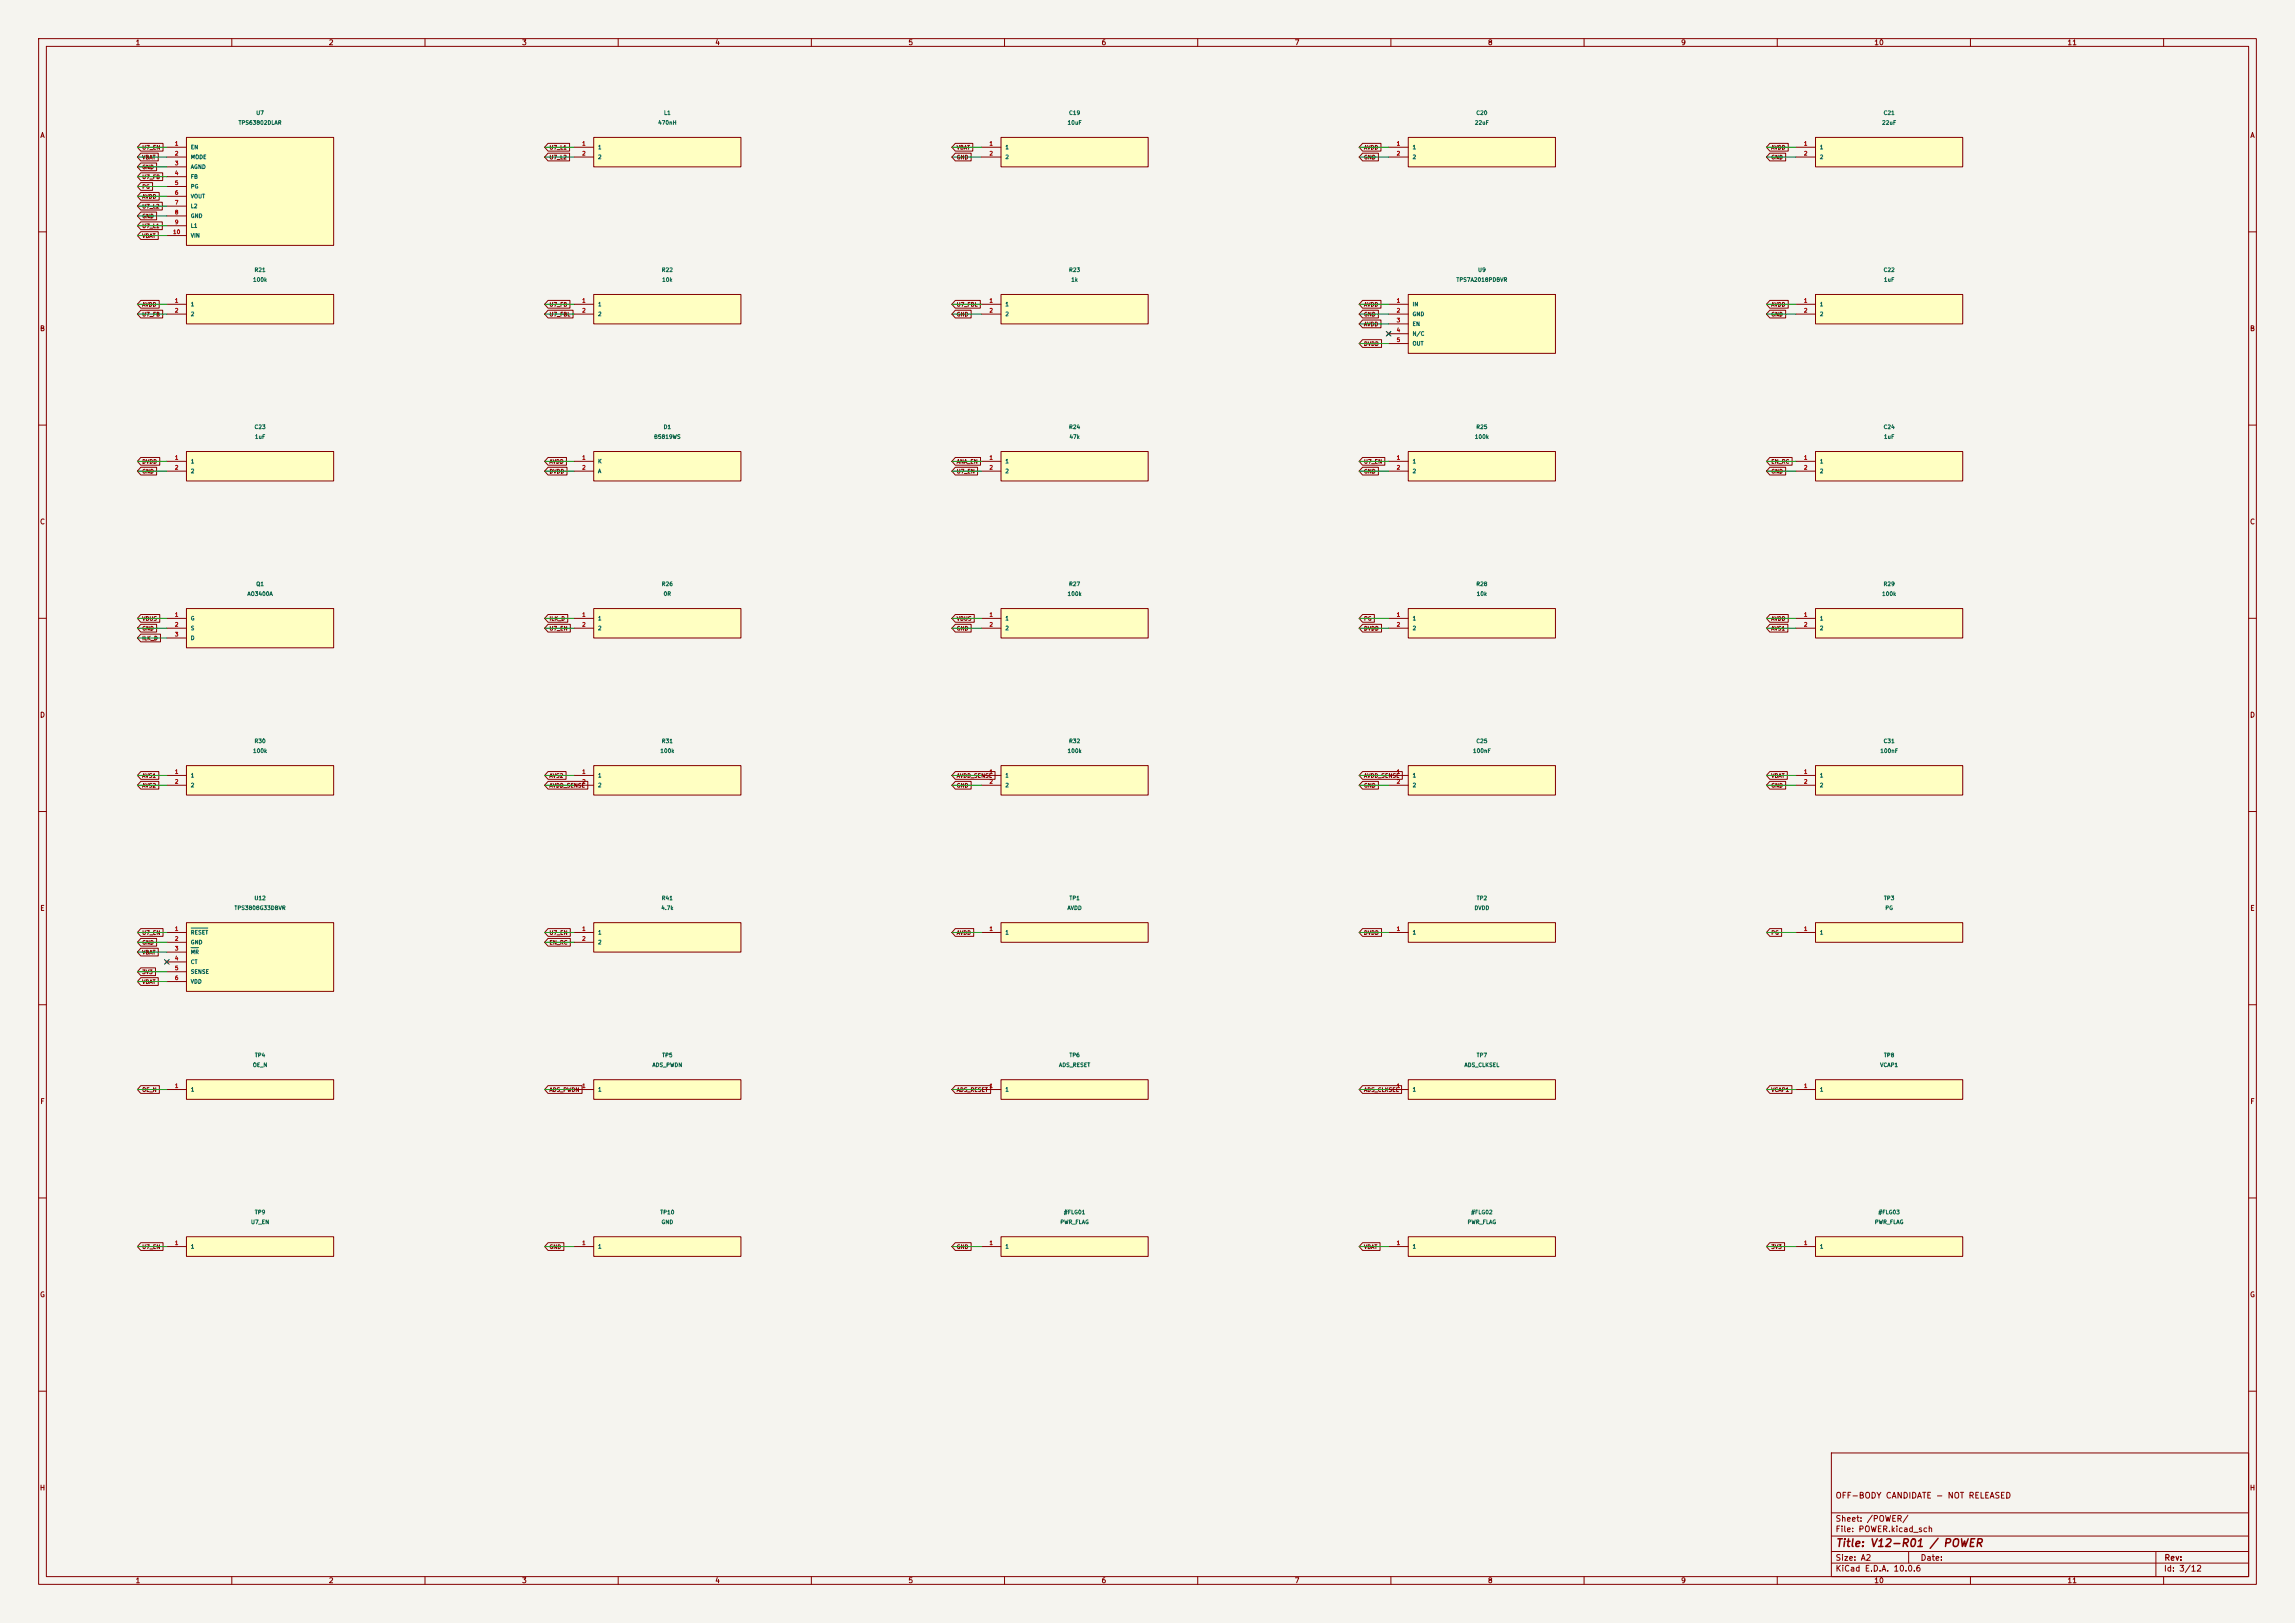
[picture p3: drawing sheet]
<svg xmlns="http://www.w3.org/2000/svg" width="594mm" height="420mm" viewBox="0 0 594 420" stroke-linecap="round" stroke-linejoin="round" font-family="sans-serif">
<defs><g id="words">
<text font-size="2" fill="#840000" x="475" y="400.8">Title: V12-R01 / POWER</text>
<g font-size="1.5" fill="#840000">
<text x="475" y="388.1">OFF-BODY CANDIDATE - NOT RELEASED</text>
<text x="475" y="394.1">Sheet: /POWER/</text>
<text x="475" y="396.8">File: POWER.kicad_sch</text>
<text x="475" y="407">KiCad E.D.A. 10.0.6</text>
<text x="475" y="404.2">Size: A2</text>
<text x="497" y="404.2">Date:</text>
<text x="560" y="407">Id: 3/12</text>
<text x="560.1" y="404.2">Rev:</text>
</g>
<g font-size="1.3" fill="#840000">
<text x="35" y="12">1</text>
<text x="85" y="12">2</text>
<text x="135" y="12">3</text>
<text x="185" y="12">4</text>
<text x="235" y="12">5</text>
<text x="285" y="12">6</text>
<text x="335" y="12">7</text>
<text x="385" y="12">8</text>
<text x="435" y="12">9</text>
<text x="485" y="12">10</text>
<text x="535" y="12">11</text>
<text x="10.3" y="36">A</text>
<text x="582.3" y="36">A</text>
<text x="10.2" y="86">B</text>
<text x="582.2" y="86">B</text>
<text x="10.2" y="136">C</text>
<text x="582.2" y="136">C</text>
<text x="10.2" y="186">D</text>
<text x="582.2" y="186">D</text>
<text x="10.3" y="236">E</text>
<text x="582.3" y="236">E</text>
<text x="10.3" y="286">F</text>
<text x="582.3" y="286">F</text>
<text x="10.2" y="336">G</text>
<text x="582.2" y="336">G</text>
<text x="10.2" y="386">H</text>
<text x="582.2" y="386">H</text>
<text x="35" y="410">1</text>
<text x="85" y="410">2</text>
<text x="135" y="410">3</text>
<text x="185" y="410">4</text>
<text x="235" y="410">5</text>
<text x="285" y="410">6</text>
<text x="335" y="410">7</text>
<text x="385" y="410">8</text>
<text x="435" y="410">9</text>
<text x="485" y="410">10</text>
<text x="535" y="410">11</text>
</g>
<g font-size="1" fill="#006464">
<text x="66.2" y="30">U7</text>
<text x="171.7" y="30">L1</text>
<text x="276.6" y="30">C19</text>
<text x="382" y="30">C20</text>
<text x="487.4" y="30">C21</text>
<text x="61.6" y="32.5">TPS63802DLAR</text>
<text x="170.2" y="32.5">470nH</text>
<text x="276.2" y="32.5">10uF</text>
<text x="381.6" y="32.5">22uF</text>
<text x="487" y="32.5">22uF</text>
<text x="49.3" y="38.9">EN</text>
<text x="49.3" y="41.4">MODE</text>
<text x="154.7" y="38.9">1</text>
<text x="154.7" y="41.4">2</text>
<text x="260.1" y="38.9">1</text>
<text x="260.1" y="41.4">2</text>
<text x="365.5" y="38.9">1</text>
<text x="365.5" y="41.4">2</text>
<text x="470.9" y="38.9">1</text>
<text x="470.9" y="41.4">2</text>
<text x="49.3" y="43.9">AGND</text>
<text x="49.3" y="46.5">FB</text>
<text x="49.3" y="49">PG</text>
<text x="49.3" y="51.6">VOUT</text>
<text x="49.3" y="54.1">L2</text>
<text x="49.3" y="56.6">GND</text>
<text x="49.3" y="59.2">L1</text>
<text x="49.3" y="61.7">VIN</text>
<text x="65.8" y="70.6">R21</text>
<text x="171.2" y="70.6">R22</text>
<text x="276.6" y="70.6">R23</text>
<text x="382.4" y="70.6">U9</text>
<text x="487.4" y="70.6">C22</text>
<text x="65.4" y="73.1">100k</text>
<text x="171.3" y="73.1">10k</text>
<text x="277.1" y="73.1">1k</text>
<text x="376.8" y="73.1">TPS7A2018PDBVR</text>
<text x="487.5" y="73.1">1uF</text>
<text x="49.3" y="79.5">1</text>
<text x="49.3" y="82">2</text>
<text x="154.7" y="79.5">1</text>
<text x="154.7" y="82">2</text>
<text x="260.1" y="79.5">1</text>
<text x="260.1" y="82">2</text>
<text x="365.5" y="79.5">IN</text>
<text x="365.5" y="82">GND</text>
<text x="470.9" y="79.5">1</text>
<text x="470.9" y="82">2</text>
<text x="365.5" y="84.6">EN</text>
<text x="365.5" y="87.1">N/C</text>
<text x="365.5" y="89.7">OUT</text>
<text x="65.8" y="111.2">C23</text>
<text x="65.9" y="113.8">1uF</text>
<text x="169.2" y="113.8">B5819WS</text>
<text x="171.6" y="111.2">D1</text>
<text x="276.6" y="111.2">R24</text>
<text x="276.7" y="113.8">47k</text>
<text x="381.6" y="113.8">100k</text>
<text x="382" y="111.2">R25</text>
<text x="487.4" y="111.2">C24</text>
<text x="487.5" y="113.8">1uF</text>
<text x="49.3" y="120.1">1</text>
<text x="49.3" y="122.7">2</text>
<text x="154.7" y="120.1">K</text>
<text x="154.7" y="122.7">A</text>
<text x="260.1" y="120.1">1</text>
<text x="260.1" y="122.7">2</text>
<text x="365.5" y="120.1">1</text>
<text x="365.5" y="122.7">2</text>
<text x="470.9" y="120.1">1</text>
<text x="470.9" y="122.7">2</text>
<text x="63.9" y="154.4">AO3400A</text>
<text x="66.2" y="151.9">Q1</text>
<text x="171.2" y="151.9">R26</text>
<text x="171.6" y="154.4">0R</text>
<text x="276.2" y="154.4">100k</text>
<text x="276.6" y="151.9">R27</text>
<text x="382" y="151.9">R28</text>
<text x="382.1" y="154.4">10k</text>
<text x="487" y="154.4">100k</text>
<text x="487.4" y="151.9">R29</text>
<text x="49.3" y="160.8">G</text>
<text x="154.7" y="160.8">1</text>
<text x="260.1" y="160.8">1</text>
<text x="365.5" y="160.8">1</text>
<text x="470.9" y="160.8">1</text>
<text x="49.3" y="163.3">S</text>
<text x="49.3" y="165.9">D</text>
<text x="154.7" y="163.3">2</text>
<text x="260.1" y="163.3">2</text>
<text x="365.5" y="163.3">2</text>
<text x="470.9" y="163.3">2</text>
<text x="65.4" y="195.1">100k</text>
<text x="65.8" y="192.5">R30</text>
<text x="170.8" y="195.1">100k</text>
<text x="171.2" y="192.5">R31</text>
<text x="276.2" y="195.1">100k</text>
<text x="276.6" y="192.5">R32</text>
<text x="381.1" y="195.1">100nF</text>
<text x="382" y="192.5">C25</text>
<text x="486.5" y="195.1">100nF</text>
<text x="487.4" y="192.5">C31</text>
<text x="49.3" y="201.4">1</text>
<text x="49.3" y="204">2</text>
<text x="154.7" y="201.4">1</text>
<text x="154.7" y="204">2</text>
<text x="260.1" y="201.4">1</text>
<text x="260.1" y="204">2</text>
<text x="365.5" y="201.4">1</text>
<text x="365.5" y="204">2</text>
<text x="470.9" y="201.4">1</text>
<text x="470.9" y="204">2</text>
<text x="65.7" y="233.2">U12</text>
<text x="171.2" y="233.2">R41</text>
<text x="276.7" y="233.2">TP1</text>
<text x="382.1" y="233.2">TP2</text>
<text x="487.5" y="233.2">TP3</text>
<text x="60.6" y="235.7">TPS3808G33DBVR</text>
<text x="171" y="235.7">4.7k</text>
<text x="276.2" y="235.7">AVDD</text>
<text x="381.5" y="235.7">DVDD</text>
<text x="487.8" y="235.7">PG</text>
<text x="49.3" y="242.1">RESET</text>
<text x="49.3" y="244.6">GND</text>
<text x="154.7" y="242.1">1</text>
<text x="154.7" y="244.6">2</text>
<text x="260.1" y="242.1">1</text>
<text x="365.5" y="242.1">1</text>
<text x="470.9" y="242.1">1</text>
<text x="49.3" y="247.1">MR</text>
<text x="49.3" y="249.7">CT</text>
<text x="49.3" y="252.2">SENSE</text>
<text x="49.3" y="254.8">VDD</text>
<text x="65.9" y="273.8">TP4</text>
<text x="171.3" y="273.8">TP5</text>
<text x="276.7" y="273.8">TP6</text>
<text x="382.1" y="273.8">TP7</text>
<text x="487.5" y="273.8">TP8</text>
<text x="65.3" y="276.3">OE_N</text>
<text x="168.7" y="276.3">ADS_PWDN</text>
<text x="274" y="276.3">ADS_RESET</text>
<text x="378.9" y="276.3">ADS_CLKSEL</text>
<text x="486.5" y="276.3">VCAP1</text>
<text x="49.3" y="282.7">1</text>
<text x="154.7" y="282.7">1</text>
<text x="260.1" y="282.7">1</text>
<text x="365.5" y="282.7">1</text>
<text x="470.9" y="282.7">1</text>
<text x="64.9" y="317">U7_EN</text>
<text x="65.9" y="314.4">TP9</text>
<text x="170.8" y="314.4">TP10</text>
<text x="171.1" y="317">GND</text>
<text x="274.3" y="317">PWR_FLAG</text>
<text x="275.2" y="314.4">#FLG01</text>
<text x="379.7" y="317">PWR_FLAG</text>
<text x="380.7" y="314.4">#FLG02</text>
<text x="485.1" y="317">PWR_FLAG</text>
<text x="486.1" y="314.4">#FLG03</text>
<text x="49.3" y="323.3">1</text>
<text x="154.7" y="323.3">1</text>
<text x="260.1" y="323.3">1</text>
<text x="365.5" y="323.3">1</text>
<text x="470.9" y="323.3">1</text>
</g>
<g font-size="1" fill="#840000">
<text x="36.7" y="41.5">VBAT</text>
<text x="36.7" y="38.9">U7_EN</text>
<text x="142.1" y="38.9">U7_L1</text>
<text x="142.1" y="41.5">U7_L2</text>
<text x="247.5" y="41.5">GND</text>
<text x="247.5" y="38.9">VBAT</text>
<text x="352.9" y="41.5">GND</text>
<text x="352.9" y="38.9">AVDD</text>
<text x="458.3" y="41.5">GND</text>
<text x="458.3" y="38.9">AVDD</text>
<text x="36.7" y="44">GND</text>
<text x="36.7" y="46.5">U7_FB</text>
<text x="36.7" y="49.1">PG</text>
<text x="36.7" y="51.6">AVDD</text>
<text x="36.7" y="54.2">U7_L2</text>
<text x="36.7" y="56.7">GND</text>
<text x="36.7" y="59.2">U7_L1</text>
<text x="36.7" y="61.8">VBAT</text>
<text x="36.7" y="82.1">U7_FB</text>
<text x="36.7" y="79.6">AVDD</text>
<text x="142.1" y="79.6">U7_FB</text>
<text x="142.1" y="82.1">U7_FBL</text>
<text x="247.5" y="82.1">GND</text>
<text x="247.5" y="79.6">U7_FBL</text>
<text x="352.9" y="82.1">GND</text>
<text x="352.9" y="79.6">AVDD</text>
<text x="458.3" y="82.1">GND</text>
<text x="458.3" y="79.6">AVDD</text>
<text x="352.9" y="84.6">AVDD</text>
<text x="352.9" y="89.7">DVDD</text>
<text x="36.7" y="120.2">DVDD</text>
<text x="36.7" y="122.7">GND</text>
<text x="142.1" y="120.2">AVDD</text>
<text x="142.1" y="122.7">DVDD</text>
<text x="247.5" y="122.7">U7_EN</text>
<text x="247.5" y="120.2">ANA_EN</text>
<text x="352.9" y="122.7">GND</text>
<text x="352.9" y="120.2">U7_EN</text>
<text x="458.3" y="122.7">GND</text>
<text x="458.3" y="120.2">EN_RC</text>
<text x="36.7" y="160.8">VBUS</text>
<text x="142.1" y="160.8">ILK_D</text>
<text x="247.5" y="160.8">VBUS</text>
<text x="352.9" y="160.8">PG</text>
<text x="458.3" y="160.8">AVDD</text>
<text x="36.7" y="165.9">ILK_D</text>
<text x="36.7" y="163.4">GND</text>
<text x="142.1" y="163.4">U7_EN</text>
<text x="247.5" y="163.4">GND</text>
<text x="352.9" y="163.4">DVDD</text>
<text x="458.3" y="163.4">AVS1</text>
<text x="36.7" y="201.5">AVS1</text>
<text x="142.1" y="201.5">AVS2</text>
<text x="247.5" y="201.5">AVDD_SENSE</text>
<text x="352.9" y="201.5">AVDD_SENSE</text>
<text x="458.3" y="201.5">VBAT</text>
<text x="36.7" y="204">AVS2</text>
<text x="142.1" y="204">AVDD_SENSE</text>
<text x="247.5" y="204">GND</text>
<text x="352.9" y="204">GND</text>
<text x="458.3" y="204">GND</text>
<text x="36.7" y="244.7">GND</text>
<text x="36.7" y="242.1">U7_EN</text>
<text x="142.1" y="244.7">EN_RC</text>
<text x="142.1" y="242.1">U7_EN</text>
<text x="247.5" y="242.1">AVDD</text>
<text x="352.9" y="242.1">DVDD</text>
<text x="458.3" y="242.1">PG</text>
<text x="36.7" y="247.2">VBAT</text>
<text x="36.7" y="254.8">VBAT</text>
<text x="36.7" y="252.3">3V3</text>
<text x="36.7" y="282.8">OE_N</text>
<text x="142.1" y="282.8">ADS_PWDN</text>
<text x="247.5" y="282.8">ADS_RESET</text>
<text x="352.9" y="282.8">ADS_CLKSEL</text>
<text x="458.3" y="282.8">VCAP1</text>
<text x="36.7" y="323.4">U7_EN</text>
<text x="142.1" y="323.4">GND</text>
<text x="247.5" y="323.4">GND</text>
<text x="352.9" y="323.4">VBAT</text>
<text x="458.3" y="323.4">3V3</text>
</g>
<g font-size="1" fill="#a90000">
<text x="45.1" y="37.9">1</text>
<text x="45.1" y="40.5">2</text>
<text x="150.6" y="37.9">1</text>
<text x="150.6" y="40.5">2</text>
<text x="256" y="37.9">1</text>
<text x="256" y="40.5">2</text>
<text x="361.4" y="37.9">1</text>
<text x="361.4" y="40.5">2</text>
<text x="466.8" y="37.9">1</text>
<text x="466.8" y="40.5">2</text>
<text x="45.1" y="43">3</text>
<text x="45.1" y="45.5">4</text>
<text x="45.1" y="48.1">5</text>
<text x="45.1" y="50.6">6</text>
<text x="45.1" y="53.2">7</text>
<text x="45.1" y="55.7">8</text>
<text x="45.1" y="58.2">9</text>
<text x="44.7" y="60.8">10</text>
<text x="45.1" y="78.6">1</text>
<text x="45.1" y="81.1">2</text>
<text x="150.6" y="78.6">1</text>
<text x="150.6" y="81.1">2</text>
<text x="256" y="78.6">1</text>
<text x="256" y="81.1">2</text>
<text x="361.4" y="78.6">1</text>
<text x="361.4" y="81.1">2</text>
<text x="361.4" y="83.6">3</text>
<text x="466.8" y="78.6">1</text>
<text x="466.8" y="81.1">2</text>
<text x="361.4" y="86.2">4</text>
<text x="361.4" y="88.7">5</text>
<text x="45.1" y="119.2">1</text>
<text x="150.6" y="119.2">1</text>
<text x="256" y="119.2">1</text>
<text x="361.4" y="119.2">1</text>
<text x="466.8" y="119.2">1</text>
<text x="45.1" y="121.7">2</text>
<text x="150.6" y="121.7">2</text>
<text x="256" y="121.7">2</text>
<text x="361.4" y="121.7">2</text>
<text x="466.8" y="121.7">2</text>
<text x="45.1" y="159.8">1</text>
<text x="150.6" y="159.8">1</text>
<text x="256" y="159.8">1</text>
<text x="361.4" y="159.8">1</text>
<text x="466.8" y="159.8">1</text>
<text x="45.1" y="162.4">2</text>
<text x="45.1" y="164.9">3</text>
<text x="150.6" y="162.4">2</text>
<text x="256" y="162.4">2</text>
<text x="361.4" y="162.4">2</text>
<text x="466.8" y="162.4">2</text>
<text x="45.1" y="200.5">1</text>
<text x="45.1" y="203">2</text>
<text x="150.6" y="200.5">1</text>
<text x="150.6" y="203">2</text>
<text x="256" y="200.5">1</text>
<text x="256" y="203">2</text>
<text x="361.4" y="200.5">1</text>
<text x="361.4" y="203">2</text>
<text x="466.8" y="200.5">1</text>
<text x="466.8" y="203">2</text>
<text x="45.1" y="241.1">1</text>
<text x="45.1" y="243.7">2</text>
<text x="150.6" y="241.1">1</text>
<text x="150.6" y="243.7">2</text>
<text x="256" y="241.1">1</text>
<text x="361.4" y="241.1">1</text>
<text x="466.8" y="241.1">1</text>
<text x="45.1" y="246.2">3</text>
<text x="45.1" y="248.7">4</text>
<text x="45.1" y="251.3">5</text>
<text x="45.1" y="253.8">6</text>
<text x="45.1" y="281.8">1</text>
<text x="150.6" y="281.8">1</text>
<text x="256" y="281.8">1</text>
<text x="361.4" y="281.8">1</text>
<text x="466.8" y="281.8">1</text>
<text x="45.1" y="322.4">1</text>
<text x="150.6" y="322.4">1</text>
<text x="256" y="322.4">1</text>
<text x="361.4" y="322.4">1</text>
<text x="466.8" y="322.4">1</text>
</g>
</g></defs>
<path d="M0 0h594v420h-594z" fill="#f5f4ef" stroke="#f5f4ef" stroke-width=".26"/>
<g fill="none" stroke="#840000" stroke-width=".26">
<path d="M10 10h574v400h-574zM12 12h570v396h-570zM60 10v2M110 10v2M160 10v2M210 10v2M260 10v2M310 10v2M360 10v2M410 10v2M460 10v2M510 10v2"/>
<path d="M560 10v2M10 60h2M582 60h2M10 110h2M582 110h2M10 160h2M582 160h2M10 210h2M582 210h2M10 260h2M582 260h2M10 310h2"/>
<path d="M582 310h2M10 360h2M474 376h108v32h-108zM582 360h2M474 397.5h108M474 391.5h108M60 408v2M110 408v2M160 408v2M210 408v2M260 408v2M310 408v2"/>
<path d="M360 408v2M410 408v2M460 408v2M474 404.5h108M474 401.5h108M494 401.5v3M510 408v2M558 401.5v6.5M560 408v2"/>
</g>
<path d="M48.3 76.2h38.1v7.6h-38.1z" fill="#ffffc2"/>
<path d="M43.2 78.7h5.1M48.3 76.2h38.1v7.6h-38.1zM43.2 81.3h5.1" fill="none" stroke="#840000" stroke-width=".26"/>
<path d="M364.5 279.4h38.1v5.1h-38.1z" fill="#ffffc2"/>
<path d="M364.5 279.4h38.1v5.1h-38.1zM359.4 281.9h5.1" fill="none" stroke="#840000" stroke-width=".26"/>
<path d="M364.5 320h38.1v5.1h-38.1z" fill="#ffffc2"/>
<path d="M359.4 322.6h5.1M364.5 320h38.1v5.1h-38.1z" fill="none" stroke="#840000" stroke-width=".26"/>
<path d="M153.7 198.1h38.1v7.6h-38.1z" fill="#ffffc2"/>
<path d="M153.7 198.1h38.1v7.6h-38.1zM148.6 200.7h5.1M148.6 203.2h5.1" fill="none" stroke="#840000" stroke-width=".26"/>
<path d="M153.7 157.5h38.1v7.6h-38.1z" fill="#ffffc2"/>
<path d="M153.7 157.5h38.1v7.6h-38.1zM148.6 160h5.1M148.6 162.6h5.1" fill="none" stroke="#840000" stroke-width=".26"/>
<path d="M153.7 116.8h38.1v7.7h-38.1z" fill="#ffffc2"/>
<path d="M148.6 119.4h5.1M153.7 116.8h38.1v7.7h-38.1zM148.6 121.9h5.1" fill="none" stroke="#840000" stroke-width=".26"/>
<path d="M153.7 76.2h38.1v7.6h-38.1z" fill="#ffffc2"/>
<path d="M148.6 78.7h5.1M153.7 76.2h38.1v7.6h-38.1zM148.6 81.3h5.1" fill="none" stroke="#840000" stroke-width=".26"/>
<path d="M153.7 35.6h38.1v7.6h-38.1z" fill="#ffffc2"/>
<path d="M148.6 38.1h5.1M153.7 35.6h38.1v7.6h-38.1zM148.6 40.6h5.1" fill="none" stroke="#840000" stroke-width=".26"/>
<path d="M48.3 238.8h38.1v17.7h-38.1z" fill="#ffffc2"/>
<path d="M48.3 238.8h38.1v17.7h-38.1zM42.8 248.5l.8 .8M43.2 241.3h5.1M43.2 243.8h5.1M43.2 246.4h5.1M43.2 248.9h5.1M43.2 251.5h5.1M43.2 254h5.1M43.6 248.5l-.8 .8" fill="none" stroke="#840000" stroke-width=".26"/>
<path d="M49.5 240.2h4.3M49.5 245.2h1.9" fill="none" stroke="#006464" stroke-width=".26"/>
<path d="M364.5 238.8h38.1v5h-38.1z" fill="#ffffc2"/>
<path d="M364.5 238.8h38.1v5h-38.1zM359.4 241.3h5.1" fill="none" stroke="#840000" stroke-width=".26"/>
<path d="M48.3 198.1h38.1v7.6h-38.1z" fill="#ffffc2"/>
<path d="M48.3 198.1h38.1v7.6h-38.1zM43.2 200.7h5.1M43.2 203.2h5.1" fill="none" stroke="#840000" stroke-width=".26"/>
<path d="M48.3 157.5h38.1v10.1h-38.1z" fill="#ffffc2"/>
<path d="M48.3 157.5h38.1v10.1h-38.1zM43.2 160h5.1M43.2 162.6h5.1M43.2 165.1h5.1" fill="none" stroke="#840000" stroke-width=".26"/>
<path d="M153.7 238.8h38.1v7.6h-38.1z" fill="#ffffc2"/>
<path d="M153.7 238.8h38.1v7.6h-38.1zM148.6 241.3h5.1M148.6 243.8h5.1" fill="none" stroke="#840000" stroke-width=".26"/>
<path d="M153.7 320h38.1v5.1h-38.1z" fill="#ffffc2"/>
<path d="M148.6 322.6h5.1M153.7 320h38.1v5.1h-38.1z" fill="none" stroke="#840000" stroke-width=".26"/>
<path d="M153.7 279.4h38.1v5.1h-38.1z" fill="#ffffc2"/>
<path d="M153.7 279.4h38.1v5.1h-38.1zM148.6 281.9h5.1" fill="none" stroke="#840000" stroke-width=".26"/>
<path d="M48.3 279.4h38.1v5.1h-38.1z" fill="#ffffc2"/>
<path d="M48.3 279.4h38.1v5.1h-38.1zM43.2 281.9h5.1" fill="none" stroke="#840000" stroke-width=".26"/>
<path d="M48.3 320h38.1v5.1h-38.1z" fill="#ffffc2"/>
<path d="M43.2 322.6h5.1M48.3 320h38.1v5.1h-38.1z" fill="none" stroke="#840000" stroke-width=".26"/>
<path d="M469.9 320h38.1v5.1h-38.1z" fill="#ffffc2"/>
<path d="M464.8 322.6h5.1M469.9 320h38.1v5.1h-38.1z" fill="none" stroke="#840000" stroke-width=".26"/>
<path d="M469.9 279.4h38.1v5.1h-38.1z" fill="#ffffc2"/>
<path d="M469.9 279.4h38.1v5.1h-38.1zM464.8 281.9h5.1" fill="none" stroke="#840000" stroke-width=".26"/>
<path d="M469.9 238.8h38.1v5h-38.1z" fill="#ffffc2"/>
<path d="M469.9 238.8h38.1v5h-38.1zM464.8 241.3h5.1" fill="none" stroke="#840000" stroke-width=".26"/>
<path d="M469.9 198.1h38.1v7.6h-38.1z" fill="#ffffc2"/>
<path d="M469.9 198.1h38.1v7.6h-38.1zM464.8 200.7h5.1M464.8 203.2h5.1" fill="none" stroke="#840000" stroke-width=".26"/>
<path d="M469.9 157.5h38.1v7.6h-38.1z" fill="#ffffc2"/>
<path d="M469.9 157.5h38.1v7.6h-38.1zM464.8 160h5.1M464.8 162.6h5.1" fill="none" stroke="#840000" stroke-width=".26"/>
<path d="M469.9 116.8h38.1v7.7h-38.1z" fill="#ffffc2"/>
<path d="M464.8 119.4h5.1M469.9 116.8h38.1v7.7h-38.1zM464.8 121.9h5.1" fill="none" stroke="#840000" stroke-width=".26"/>
<path d="M364.5 116.8h38.1v7.7h-38.1z" fill="#ffffc2"/>
<path d="M359.4 119.4h5.1M364.5 116.8h38.1v7.7h-38.1zM359.4 121.9h5.1" fill="none" stroke="#840000" stroke-width=".26"/>
<path d="M364.5 157.5h38.1v7.6h-38.1z" fill="#ffffc2"/>
<path d="M364.5 157.5h38.1v7.6h-38.1zM359.4 160h5.1M359.4 162.6h5.1" fill="none" stroke="#840000" stroke-width=".26"/>
<path d="M469.9 76.2h38.1v7.6h-38.1z" fill="#ffffc2"/>
<path d="M464.8 78.7h5.1M469.9 76.2h38.1v7.6h-38.1zM464.8 81.3h5.1" fill="none" stroke="#840000" stroke-width=".26"/>
<path d="M469.9 35.6h38.1v7.6h-38.1z" fill="#ffffc2"/>
<path d="M464.8 38.1h5.1M469.9 35.6h38.1v7.6h-38.1zM464.8 40.6h5.1" fill="none" stroke="#840000" stroke-width=".26"/>
<path d="M259.1 279.4h38.1v5.1h-38.1z" fill="#ffffc2"/>
<path d="M259.1 279.4h38.1v5.1h-38.1zM254 281.9h5.1" fill="none" stroke="#840000" stroke-width=".26"/>
<path d="M259.1 320h38.1v5.1h-38.1z" fill="#ffffc2"/>
<path d="M254 322.6h5.1M259.1 320h38.1v5.1h-38.1z" fill="none" stroke="#840000" stroke-width=".26"/>
<path d="M364.5 198.1h38.1v7.6h-38.1z" fill="#ffffc2"/>
<path d="M364.5 198.1h38.1v7.6h-38.1zM359.4 200.7h5.1M359.4 203.2h5.1" fill="none" stroke="#840000" stroke-width=".26"/>
<path d="M259.1 238.8h38.1v5h-38.1z" fill="#ffffc2"/>
<path d="M259.1 238.8h38.1v5h-38.1zM254 241.3h5.1" fill="none" stroke="#840000" stroke-width=".26"/>
<path d="M259.1 198.1h38.1v7.6h-38.1z" fill="#ffffc2"/>
<path d="M259.1 198.1h38.1v7.6h-38.1zM254 200.7h5.1M254 203.2h5.1" fill="none" stroke="#840000" stroke-width=".26"/>
<path d="M259.1 157.5h38.1v7.6h-38.1z" fill="#ffffc2"/>
<path d="M259.1 157.5h38.1v7.6h-38.1zM254 160h5.1M254 162.6h5.1" fill="none" stroke="#840000" stroke-width=".26"/>
<path d="M364.5 76.2h38.1v15.2h-38.1z" fill="#ffffc2"/>
<path d="M359.4 78.7h5.1M364.5 76.2h38.1v15.2h-38.1zM359 86l.8 .7M359.4 81.3h5.1M359.4 83.8h5.1M359.4 86.4h5.1M359.4 88.9h5.1M359.8 86l-.8 .7" fill="none" stroke="#840000" stroke-width=".26"/>
<path d="M259.1 116.8h38.1v7.7h-38.1z" fill="#ffffc2"/>
<path d="M254 119.4h5.1M259.1 116.8h38.1v7.7h-38.1zM254 121.9h5.1" fill="none" stroke="#840000" stroke-width=".26"/>
<path d="M259.1 76.2h38.1v7.6h-38.1z" fill="#ffffc2"/>
<path d="M254 78.7h5.1M259.1 76.2h38.1v7.6h-38.1zM254 81.3h5.1" fill="none" stroke="#840000" stroke-width=".26"/>
<path d="M259.1 35.6h38.1v7.6h-38.1z" fill="#ffffc2"/>
<path d="M254 38.1h5.1M259.1 35.6h38.1v7.6h-38.1zM254 40.6h5.1" fill="none" stroke="#840000" stroke-width=".26"/>
<path d="M364.5 35.6h38.1v7.6h-38.1z" fill="#ffffc2"/>
<path d="M359.4 38.1h5.1M364.5 35.6h38.1v7.6h-38.1zM359.4 40.6h5.1" fill="none" stroke="#840000" stroke-width=".26"/>
<path d="M48.3 116.8h38.1v7.7h-38.1z" fill="#ffffc2"/>
<path d="M43.2 119.4h5.1M48.3 116.8h38.1v7.7h-38.1zM43.2 121.9h5.1" fill="none" stroke="#840000" stroke-width=".26"/>
<path d="M48.3 35.6h38.1v27.9h-38.1z" fill="#ffffc2"/>
<g fill="none" stroke="#840000" stroke-width=".26">
<path d="M36.4 39.6h4.6v2h-4.6l-.8-1zM36.4 37.1h5.8v2h-5.8l-.8-1zM43.2 38.1h5.1M48.3 35.6h38.1v27.9h-38.1zM141.8 37.1h5.6v2h-5.6l-.8-1zM141.8 39.6h5.6v2h-5.6l-.8-1zM247.3 39.6h4.1v2h-4.1l-.9-1zM247.3 37.1h4.5v2h-4.5l-.9-1zM352.7 39.6h4.1v2h-4.1l-.9-1zM352.7 37.1h4.7v2h-4.7l-.9-1zM458.1 39.6h4.1v2h-4.1l-.9-1zM458.1 37.1h4.7v2h-4.7l-.9-1z"/>
<path d="M36.4 42.2h4.1v2h-4.1l-.8-1zM36.4 44.7h5.7v2h-5.7l-.8-1zM36.4 47.3h3.1v2h-3.1l-.8-1zM36.4 49.8h4.8v2h-4.8l-.8-1zM36.4 52.3h5.6v2h-5.6l-.8-1zM36.4 54.9h4.1v2h-4.1l-.8-1zM36.4 57.4h5.6v2h-5.6l-.8-1zM36.4 60h4.6v2h-4.6l-.8-1zM43.2 40.6h5.1M43.2 43.2h5.1M43.2 45.7h5.1M43.2 48.3h5.1"/>
<path d="M43.2 50.8h5.1M43.2 53.3h5.1M43.2 55.9h5.1M43.2 58.4h5.1M36.4 77.7h4.8v2h-4.8l-.8-1zM43.2 61h5.1M141.8 77.7h5.7v2h-5.7l-.8-1zM247.3 77.7h6.4v2h-6.4l-.9-1zM352.7 77.7h4.7v2h-4.7l-.9-1zM458.1 77.7h4.7v2h-4.7l-.9-1zM36.4 80.3h5.7v2h-5.7l-.8-1zM141.8 80.3h6.5v2h-6.5l-.8-1z"/>
<path d="M247.3 80.3h4.1v2h-4.1l-.9-1zM352.7 80.3h4.1v2h-4.1l-.9-1zM352.7 82.8h4.7v2h-4.7l-.9-1zM352.7 87.9h4.9v2h-4.9l-.9-1zM458.1 80.3h4.1v2h-4.1l-.9-1zM36.4 118.4h4.9v2h-4.9l-.8-1zM141.8 118.4h4.8v2h-4.8l-.8-1zM247.3 118.4h6.5v2h-6.5l-.9-1zM352.7 118.4h5.7v2h-5.7l-.9-1zM458.1 118.4h5.7v2h-5.7l-.9-1zM36.4 120.9h4.1v2h-4.1l-.8-1zM141.8 120.9h5v2h-5l-.8-1z"/>
<path d="M247.3 120.9h5.7v2h-5.7l-.9-1zM352.7 120.9h4.1v2h-4.1l-.9-1zM458.1 120.9h4.1v2h-4.1l-.9-1zM36.4 159h4.9v2h-4.9l-.8-1zM141.8 159h5.1v2h-5.1l-.8-1zM247.3 159h4.9v2h-4.9l-.9-1zM352.7 159h3v2h-3l-.9-1zM458.1 159h4.7v2h-4.7l-.9-1zM36.4 164.1h5.1v2h-5.1l-.8-1zM36.4 161.6h4.1v2h-4.1l-.8-1zM141.8 161.6h5.8v2h-5.8l-.8-1zM247.3 161.6h4.1v2h-4.1l-.9-1z"/>
<path d="M352.7 161.6h4.9v2h-4.9l-.9-1zM458.1 161.6h4.6v2h-4.6l-.9-1zM36.4 199.7h4.7v2h-4.7l-.8-1zM141.8 199.7h4.7v2h-4.7l-.8-1zM247.3 199.7h10.2v2h-10.2l-.9-1zM352.7 199.7h10.3v2h-10.3l-.9-1zM458.1 199.7h4.5v2h-4.5l-.9-1zM36.4 202.2h4.7v2h-4.7l-.8-1zM141.8 202.2h10.3v2h-10.3l-.8-1zM247.3 202.2h4.1v2h-4.1l-.9-1zM352.7 202.2h4.1v2h-4.1l-.9-1zM458.1 202.2h4.1v2h-4.1l-.9-1z"/>
<path d="M36.4 253h4.6v2h-4.6l-.8-1zM36.4 250.5h3.8v2h-3.8l-.8-1zM36.4 242.8h4.1v2h-4.1l-.8-1zM36.4 245.4h4.6v2h-4.6l-.8-1zM36.4 240.3h5.8v2h-5.8l-.8-1zM141.8 242.8h5.8v2h-5.8l-.8-1zM141.8 240.3h5.8v2h-5.8l-.8-1zM247.3 240.3h4.7v2h-4.7l-.9-1zM352.7 240.3h4.9v2h-4.9l-.9-1zM458.1 240.3h3v2h-3l-.9-1zM36.4 280.9h4.8v2h-4.8l-.8-1zM141.8 280.9h8.9v2h-8.9l-.8-1z"/>
<path d="M247.3 280.9h9.1v2h-9.1l-.9-1zM352.7 280.9h10.1v2h-10.1l-.9-1zM458.1 280.9h5.7v2h-5.7l-.9-1zM36.4 321.6h5.8v2h-5.8l-.8-1zM141.8 321.6h4.1v2h-4.1l-.8-1zM247.3 321.6h4.1v2h-4.1l-.9-1zM352.7 321.6h4.5v2h-4.5l-.9-1zM458.1 321.6h3.8v2h-3.8l-.9-1z"/>
</g>
<g fill="none" stroke="#009600" stroke-width=".26">
<path d="M35.6 38.1h7.6M141 38.1h7.6M246.4 38.1h7.6M351.8 38.1h7.6M457.2 38.1h7.6M35.6 40.6h7.6M35.6 58.4h7.6M35.6 55.9h7.6M35.6 53.3h7.6M35.6 50.8h7.6M35.6 48.3h7.6M35.6 45.7h7.6"/>
<path d="M35.6 43.2h7.6M141 40.6h7.6M246.4 40.6h7.6M351.8 40.6h7.6M457.2 40.6h7.6M35.6 78.7h7.6M35.6 61h7.6M141 78.7h7.6M246.4 78.7h7.6M351.8 78.7h7.6M457.2 78.7h7.6M35.6 81.3h7.6"/>
<path d="M141 81.3h7.6M246.4 81.3h7.6M351.8 81.3h7.6M351.8 88.9h7.6M351.8 83.8h7.6M457.2 81.3h7.6M35.6 119.4h7.6M141 119.4h7.6M246.4 119.4h7.6M351.8 119.4h7.6M457.2 119.4h7.6M35.6 121.9h7.6"/>
<path d="M141 121.9h7.6M246.4 121.9h7.6M351.8 121.9h7.6M457.2 121.9h7.6M35.6 162.6h7.6M35.6 160h7.6M35.6 165.1h7.6M141 162.6h7.6M141 160h7.6M246.4 162.6h7.6M246.4 160h7.6M351.8 162.6h7.6"/>
<path d="M351.8 160h7.6M457.2 162.6h7.6M457.2 160h7.6M35.6 200.7h7.6M35.6 203.2h7.6M141 200.7h7.6M141 203.2h7.6M246.4 200.7h7.6M246.4 203.2h7.6M351.8 200.7h7.6M351.8 203.2h7.6M457.2 200.7h7.6"/>
<path d="M457.2 203.2h7.6M35.6 241.3h7.6M35.6 246.4h7.6M35.6 251.5h7.6M35.6 243.8h7.6M35.6 254h7.6M141 241.3h7.6M141 243.8h7.6M246.4 241.3h7.6M351.8 241.3h7.6M457.2 241.3h7.6M35.6 281.9h7.6"/>
<path d="M141 281.9h7.6M246.4 281.9h7.6M351.8 281.9h7.6M457.2 281.9h7.6M35.6 322.6h7.6M141 322.6h7.6M246.4 322.6h7.6M351.8 322.6h7.6M457.2 322.6h7.6"/>
</g>
<path d="M358.8 85.8l1.2 1.2M360 85.8l-1.2 1.2M42.6 248.3l1.2 1.2M43.8 248.3l-1.2 1.2" fill="none" stroke="#000084" stroke-width=".26"/>
<use href="#words"/>
</svg>
